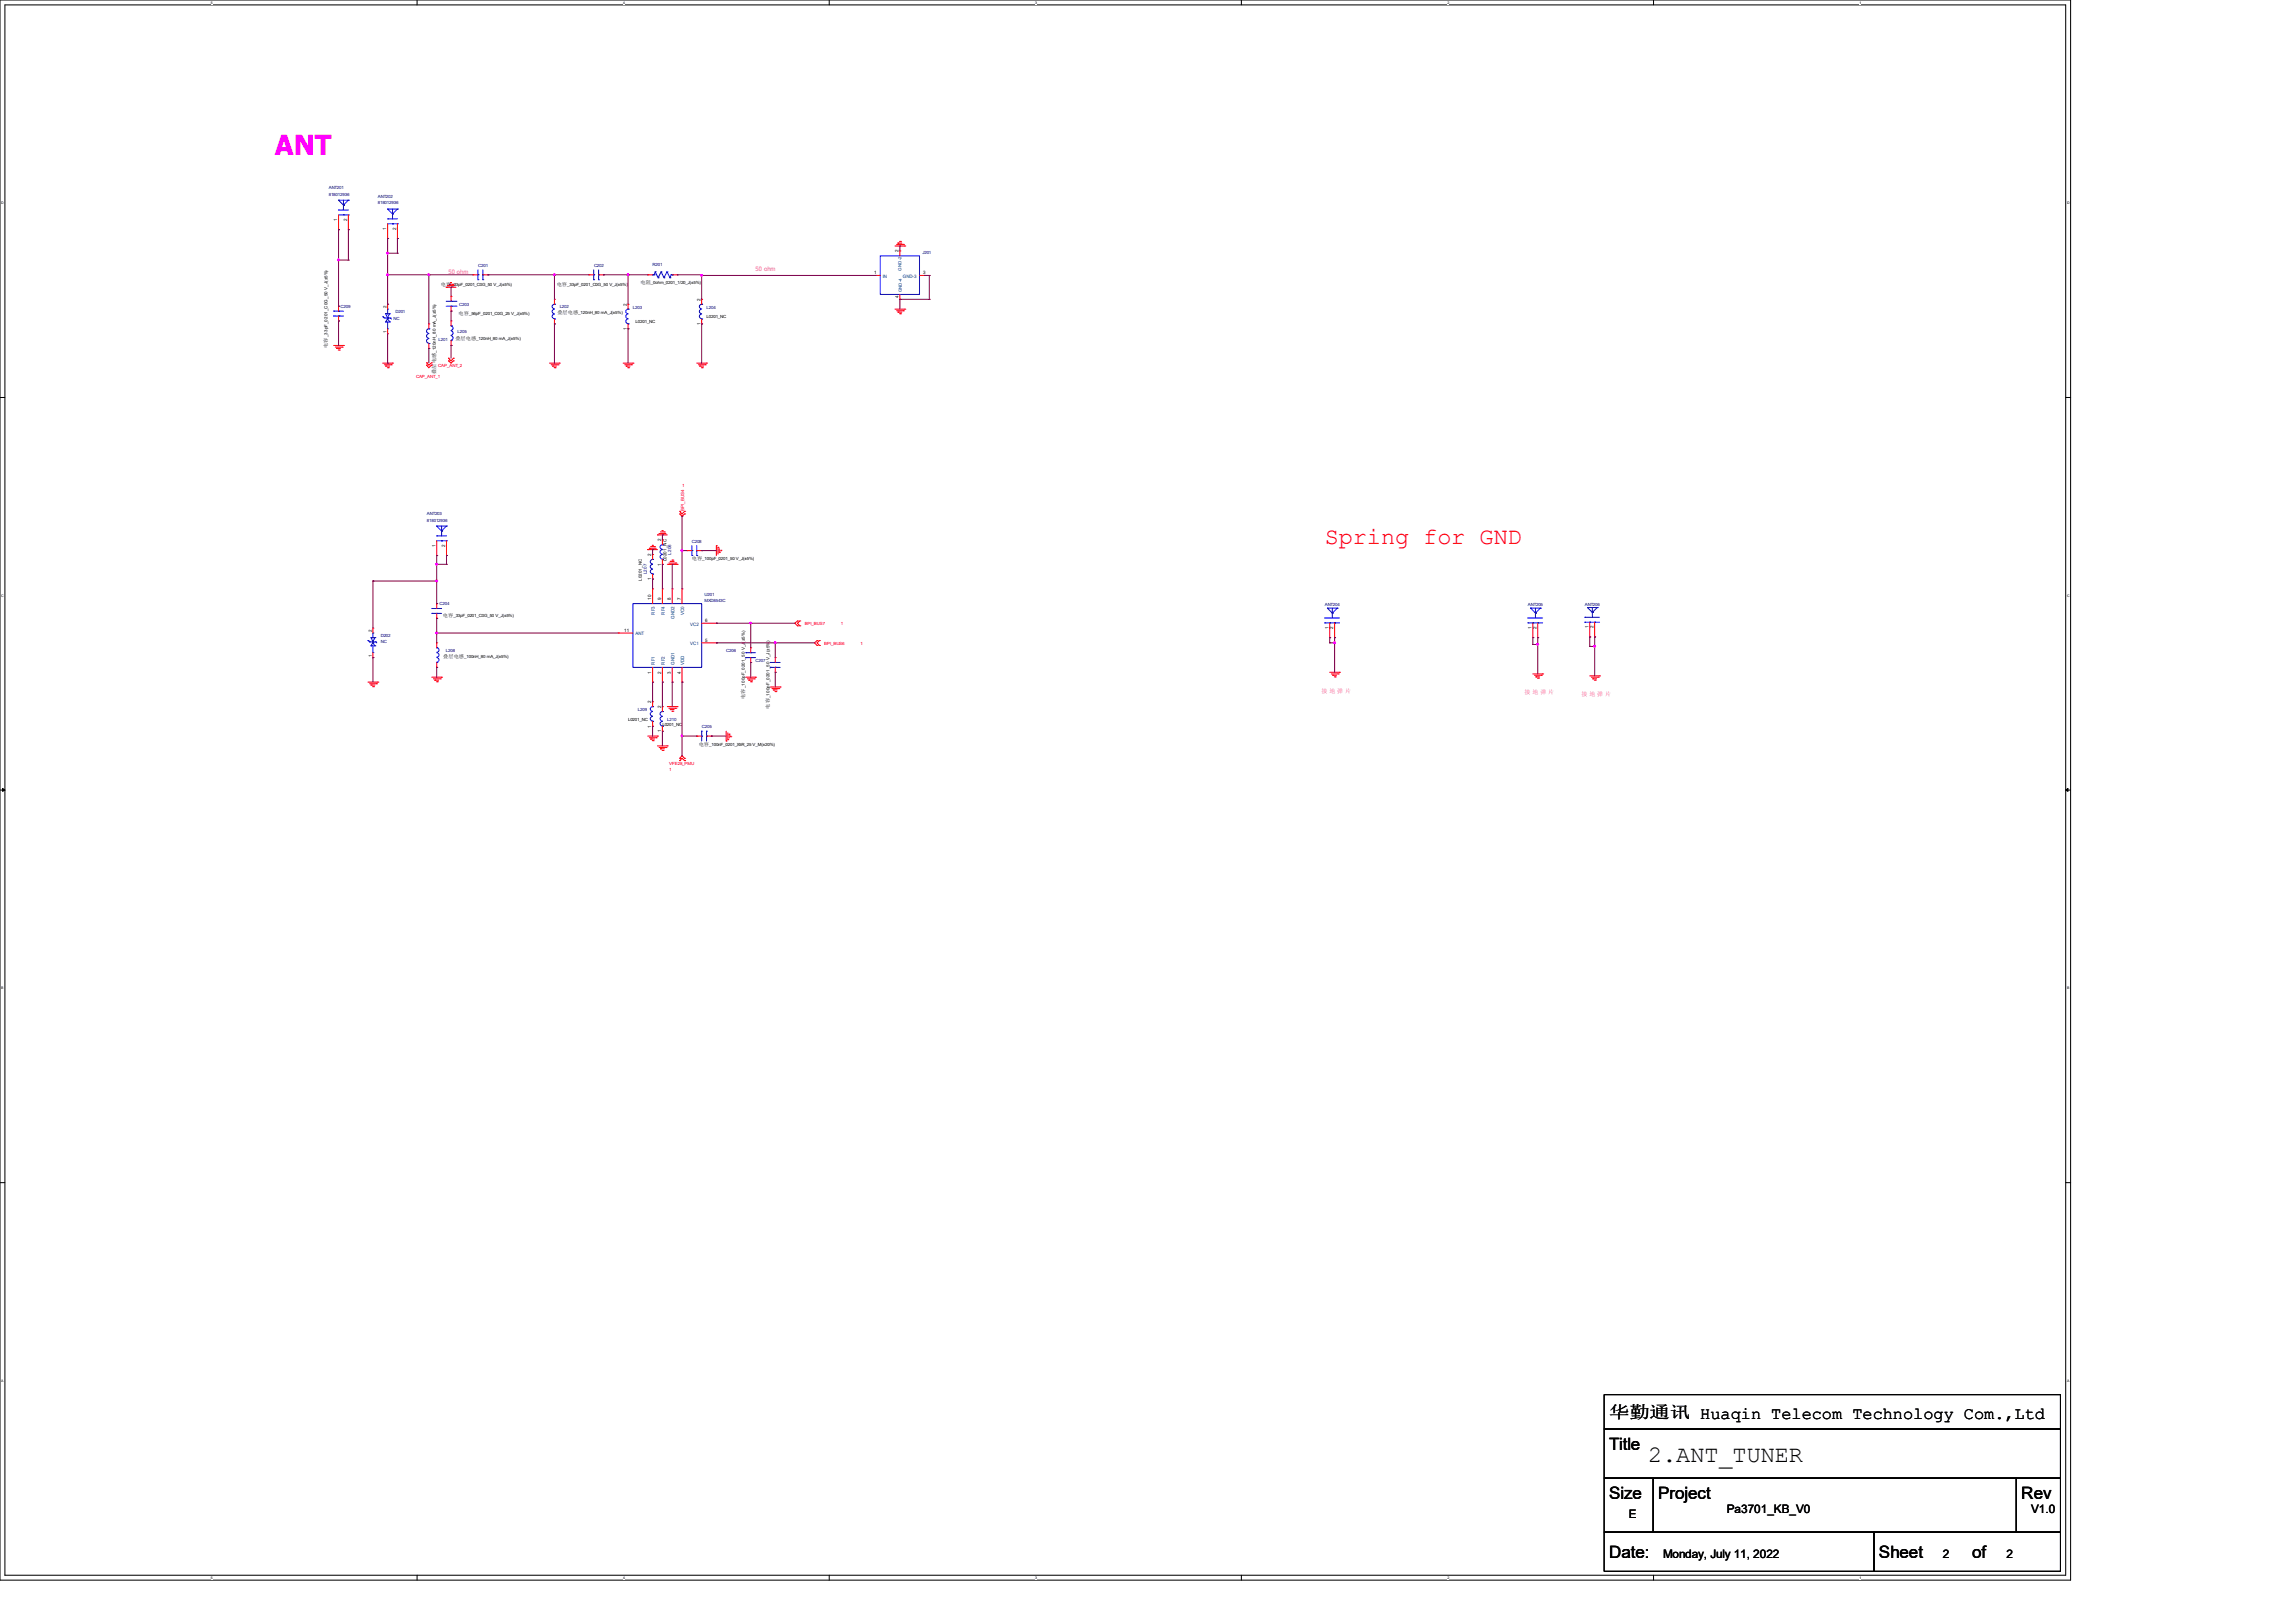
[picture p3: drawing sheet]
<svg xmlns="http://www.w3.org/2000/svg" width="297mm" height="210mm" viewBox="0 0 297 210" stroke-linecap="round" stroke-linejoin="round" font-family="sans-serif">
<defs><g id="words">
<text font-size="3.6" fill="#f0f" x="35.6" y="20.1">ANT</text>
<text font-size="3" fill="#f00" x="171.4" y="70.4">Spring for GND</text>
<text font-size="3" x="213.3" y="189.2">2.ANT_TUNER</text>
<g font-size="2.2">
<text x="208.2" y="183.6">华勤通讯 Huaqin Telecom Technology Com.,Ltd</text>
<text x="208.2" y="187.6">Title</text>
<text x="208.2" y="193.9">Size</text>
<text x="214.6" y="193.9">Project</text>
<text x="261.6" y="193.9">Rev</text>
<text x="208.2" y="201.5">Date:</text>
<text x="243.2" y="201.5">Sheet</text>
<text x="255.2" y="201.5">of</text>
</g>
<g font-size="1.5">
<text x="210.8" y="196.5">E</text>
<text x="223.5" y="195.8">Pa3701_KB_V0</text>
<text x="262.8" y="195.8">V1.0</text>
<text x="215.2" y="201.5">Monday, July 11, 2022</text>
<text x="251.4" y="201.5">2</text>
<text x="259.7" y="201.5">2</text>
</g>
<g font-size=".8" fill="#f0f">
<text x="58" y="35.5">50 ohm</text>
<text x="97.8" y="35.1">50 ohm</text>
<text x="171" y="89.6">接 地 弹 片</text>
<text x="197.3" y="89.8">接 地 弹 片</text>
<text x="204.7" y="90">接 地 弹 片</text>
</g>
<g font-size=".6" fill="#000080">
<text x="42.5" y="24.5">ANT201</text>
<text x="42.5" y="25.3">818012936</text>
<text x="48.9" y="25.7">ANT202</text>
<text x="48.9" y="26.5">818012936</text>
<text x="61.9" y="34.5">C201</text>
<text x="76.9" y="34.5">C202</text>
<text x="84.5" y="34.5">R201</text>
<text x="119.4" y="32.8">J201</text>
<text x="44.1" y="39.9">C209</text>
<text x="50.9" y="41.4">NC</text>
<text x="51.2" y="40.6">D201</text>
<text x="59.4" y="39.5">C203</text>
<text x="72.4" y="39.9">L202</text>
<text x="81.9" y="39.9">L203</text>
<text x="91.4" y="39.9">L204</text>
<text x="56.8" y="44.1">L201</text>
<text x="59.2" y="43.1">L205</text>
<text x="55.2" y="66.7">ANT203</text>
<text x="55.2" y="67.5">818012936</text>
<text x="86.9" y="71.8" transform="rotate(-90 86.9 71.8)">L206</text>
<text x="89.5" y="70.2">C208</text>
<text x="83.7" y="74.3" transform="rotate(-90 83.7 74.3)">L207</text>
<text x="91.2" y="77.1">U201</text>
<text x="91.2" y="77.9">MXD8543C</text>
<text x="49.3" y="82.5">D202</text>
<text x="49.3" y="83.2">NC</text>
<text x="56.9" y="78.3">C204</text>
<text x="171.4" y="78.4">ANT204</text>
<text x="197.7" y="78.4">ANT205</text>
<text x="205.1" y="78.4">ANT206</text>
<text x="57.7" y="84.4">L208</text>
<text x="94" y="84.4">C206</text>
<text x="97.8" y="85.6">C207</text>
<text x="82.5" y="92">L209</text>
<text x="86.4" y="93.3">L210</text>
<text x="90.8" y="94.2">C205</text>
</g>
<g font-size=".6">
<text x="43.6" y="28.6" transform="rotate(-90 43.6 28.6)">1</text>
<text x="44.9" y="28.6" transform="rotate(-90 44.9 28.6)">2</text>
<text x="50" y="29.8" transform="rotate(-90 50 29.8)">1</text>
<text x="51.3" y="29.8" transform="rotate(-90 51.3 29.8)">2</text>
<text x="113.1" y="35.5">1</text>
<text x="116.3" y="32.6" transform="rotate(-90 116.3 32.6)">2</text>
<text x="119.5" y="35.5">3</text>
<text x="50" y="39.9" transform="rotate(-90 50 39.9)">2</text>
<text x="57.1" y="37">电容</text>
<text x="58.4" y="37">_33pF_0201_C0G_50 V_J(±5%)</text>
<text x="59.4" y="40.8">电容</text>
<text x="60.7" y="40.8">_56pF_0201_C0G_25 V_J(±5%)</text>
<text x="72.1" y="37">电容</text>
<text x="72.1" y="40.7">叠层电感</text>
<text x="73.4" y="37">_33pF_0201_C0G_50 V_J(±5%)</text>
<text x="74.8" y="40.7">_120nH_80 mA_J(±5%)</text>
<text x="81.1" y="39.5" transform="rotate(-90 81.1 39.5)">2</text>
<text x="82.3" y="41.8">L0201_NC</text>
<text x="82.9" y="36.7">电阻</text>
<text x="84.2" y="36.7">_0ohm_0201_1/20_J(±5%)</text>
<text x="90.6" y="38.9" transform="rotate(-90 90.6 38.9)">2</text>
<text x="91.4" y="41.2">L0201_NC</text>
<text x="116.3" y="38.6" transform="rotate(-90 116.3 38.6)">4</text>
<text x="42.4" y="45" transform="rotate(-90 42.4 45)">电容</text>
<text x="42.4" y="43.6" transform="rotate(-90 42.4 43.6)">_33pF_0201_C0G_50 V_J(±5%)</text>
<text x="50" y="43.1" transform="rotate(-90 50 43.1)">1</text>
<text x="56.4" y="45.7" transform="rotate(-90 56.4 45.7)">_120nH_80 mA_J(±5%)</text>
<text x="58.9" y="43.9">叠层电感</text>
<text x="61.6" y="43.9">_120nH_80 mA_J(±5%)</text>
<text x="81.1" y="42.7" transform="rotate(-90 81.1 42.7)">1</text>
<text x="90.6" y="42.1" transform="rotate(-90 90.6 42.1)">1</text>
<text x="56.4" y="48.4" transform="rotate(-90 56.4 48.4)">叠层电感</text>
<text x="56.3" y="70.8" transform="rotate(-90 56.3 70.8)">1</text>
<text x="57.6" y="70.8" transform="rotate(-90 57.6 70.8)">2</text>
<text x="84.3" y="71.9" transform="rotate(-90 84.3 71.9)">2</text>
<text x="85.6" y="70" transform="rotate(-90 85.6 70)">2</text>
<text x="83.1" y="75.2" transform="rotate(-90 83.1 75.2)">L0201_NC</text>
<text x="84.3" y="77.6" transform="rotate(-90 84.3 77.6)">10</text>
<text x="84.3" y="75.1" transform="rotate(-90 84.3 75.1)">1</text>
<text x="85.6" y="77.6" transform="rotate(-90 85.6 77.6)">9</text>
<text x="85.6" y="73.2" transform="rotate(-90 85.6 73.2)">1</text>
<text x="86.2" y="72.6" transform="rotate(-90 86.2 72.6)">L0201_NC</text>
<text x="86.8" y="77.6" transform="rotate(-90 86.8 77.6)">8</text>
<text x="88.1" y="77.6" transform="rotate(-90 88.1 77.6)">7</text>
<text x="89.5" y="72.5">电容</text>
<text x="90.9" y="72.5">_100pF_0201_50 V_J(±5%)</text>
<text x="48.1" y="81.8" transform="rotate(-90 48.1 81.8)">2</text>
<text x="57.3" y="79.9">电容</text>
<text x="58.7" y="79.9">_33pF_0201_C0G_50 V_J(±5%)</text>
<text x="80.8" y="81.7">11</text>
<text x="91.3" y="83">5</text>
<text x="91.3" y="80.5">6</text>
<text x="171.9" y="81.4" transform="rotate(-90 171.9 81.4)">1</text>
<text x="172.6" y="81.4" transform="rotate(-90 172.6 81.4)">2</text>
<text x="198.2" y="81.4" transform="rotate(-90 198.2 81.4)">1</text>
<text x="198.8" y="81.4" transform="rotate(-90 198.8 81.4)">2</text>
<text x="205.6" y="81.3" transform="rotate(-90 205.6 81.3)">1</text>
<text x="206.2" y="81.3" transform="rotate(-90 206.2 81.3)">2</text>
<text x="48.1" y="85" transform="rotate(-90 48.1 85)">1</text>
<text x="57.4" y="85.1">叠层电感</text>
<text x="60.1" y="85.1">_100nH_80 mA_J(±5%)</text>
<text x="84.3" y="87.2" transform="rotate(-90 84.3 87.2)">1</text>
<text x="85.6" y="87.2" transform="rotate(-90 85.6 87.2)">2</text>
<text x="86.8" y="87.2" transform="rotate(-90 86.8 87.2)">3</text>
<text x="88.1" y="87.2" transform="rotate(-90 88.1 87.2)">4</text>
<text x="96.4" y="89.1" transform="rotate(-90 96.4 89.1)">_100pF_0201_50 V_J(±5%)</text>
<text x="81.3" y="93.3">L0201_NC</text>
<text x="84.3" y="94.1" transform="rotate(-90 84.3 94.1)">1</text>
<text x="84.3" y="91" transform="rotate(-90 84.3 91)">2</text>
<text x="85.6" y="94.8" transform="rotate(-90 85.6 94.8)">1</text>
<text x="85.6" y="91.6" transform="rotate(-90 85.6 91.6)">2</text>
<text x="85.7" y="93.9">L0201_NC</text>
<text x="96.4" y="90.4" transform="rotate(-90 96.4 90.4)">电容</text>
<text x="99.6" y="91.7" transform="rotate(-90 99.6 91.7)">电容</text>
<text x="99.6" y="90.3" transform="rotate(-90 99.6 90.3)">_100pF_0201_50 V_J(±5%)</text>
<text x="90.4" y="96.6">电容</text>
<text x="91.8" y="96.6">_100nF_0201_X5R_25 V_M(±20%)</text>
</g>
<g font-size=".6" fill="#004080">
<text x="114.3" y="35.9">IN</text>
<text x="116.7" y="35" transform="rotate(-90 116.7 35)">GND-2</text>
<text x="116.8" y="35.9">GND-3</text>
<text x="116.7" y="37.8" transform="rotate(-90 116.7 37.8)">GND-4</text>
<text x="82.3" y="82.2">ANT</text>
<text x="84.8" y="79.5" transform="rotate(-90 84.8 79.5)">RF3</text>
<text x="86" y="79.5" transform="rotate(-90 86 79.5)">RF4</text>
<text x="87.3" y="80.1" transform="rotate(-90 87.3 80.1)">GND2</text>
<text x="88.6" y="79.6" transform="rotate(-90 88.6 79.6)">VC0</text>
<text x="89.3" y="83.5">VC1</text>
<text x="89.3" y="80.9">VC2</text>
<text x="84.8" y="86" transform="rotate(-90 84.8 86)">RF1</text>
<text x="86" y="86" transform="rotate(-90 86 86)">RF2</text>
<text x="87.3" y="86" transform="rotate(-90 87.3 86)">GND1</text>
<text x="88.6" y="86" transform="rotate(-90 88.6 86)">VDD</text>
</g>
<g font-size=".6" fill="#f00">
<text x="56.7" y="47.5">CAP_ANT_2</text>
<text x="53.8" y="48.9">CAP_ANT_1</text>
<text x="88.3" y="63">1</text>
<text x="88.5" y="66.1" transform="rotate(-90 88.5 66.1)">BPI_BUS4</text>
<text x="104.1" y="80.9">BPI_BUS7</text>
<text x="106.7" y="83.4">BPI_BUS6</text>
<text x="108.8" y="80.9">1</text>
<text x="111.4" y="83.4">1</text>
<text x="86.6" y="99">VFE28_PMU</text>
<text x="86.6" y="99.7">1</text>
</g>
<g font-size=".5">
<text x="27.3" y=".5">5</text>
<text x="80.6" y=".5">4</text>
<text x="134" y=".5">3</text>
<text x="187.3" y=".5">2</text>
<text x="240.7" y=".5">1</text>
<text x=".2" y="26.4">D</text>
<text x="267.5" y="26.4">D</text>
<text x=".2" y="77.2">C</text>
<text x="267.5" y="77.2">C</text>
<text x=".2" y="128">B</text>
<text x="267.5" y="128">B</text>
<text x=".2" y="178.8">A</text>
<text x="267.5" y="178.8">A</text>
<text x="27.3" y="204.3">5</text>
<text x="80.6" y="204.3">4</text>
<text x="134" y="204.3">3</text>
<text x="187.3" y="204.3">2</text>
<text x="240.7" y="204.3">1</text>
</g>
</g></defs>
<path d="M0 0h268v204.5h-268zM.6 .6h266.7v203.2h-266.7z" fill="none" stroke="#000" stroke-width=".13"/>
<g fill="#fff">
<path d="M27.3 .1h.2v.5h-.2z"/>
<path d="M27.3 203.9h.2v.5h-.2z"/>
</g>
<path d="M54 0v.6M54 203.8v.7" fill="none" stroke="#000" stroke-width=".13"/>
<g fill="#fff">
<path d="M80.6 .1h.3v.5h-.3z"/>
<path d="M80.6 203.9h.3v.5h-.3z"/>
</g>
<path d="M107.3 0v.6M107.3 203.8v.7" fill="none" stroke="#000" stroke-width=".13"/>
<g fill="#fff">
<path d="M134 .1h.2v.5h-.2z"/>
<path d="M134 203.9h.2v.5h-.2z"/>
</g>
<path d="M160.7 0v.6M160.7 203.8v.7" fill="none" stroke="#000" stroke-width=".13"/>
<g fill="#fff">
<path d="M187.3 .1h.2v.5h-.2z"/>
<path d="M187.3 203.9h.2v.5h-.2z"/>
</g>
<path d="M214 0v.6M214 203.8v.7" fill="none" stroke="#000" stroke-width=".13"/>
<g fill="#fff">
<path d="M240.7 .1h.2v.5h-.2z"/>
<path d="M240.7 203.9h.2v.5h-.2z"/>
<path d="M.2 26h.3v.5h-.3z"/>
<path d="M267.5 26h.3v.5h-.3z"/>
<path d="M.2 76.8h.3v.5h-.3z"/>
<path d="M267.5 76.8h.3v.5h-.3z"/>
</g>
<path d="M0 51.4h.6M267.3 51.4h.7" fill="none" stroke="#000" stroke-width=".13"/>
<g fill="#fff">
<path d="M.2 127.6h.2v.5h-.2z"/>
<path d="M267.5 127.6h.3v.5h-.3z"/>
</g>
<path d="M0 102.2h.6M267.3 102.2h.7" fill="none" stroke="#000" stroke-width=".13"/>
<path d="M.3 102l.3 .2-.3 .2zM267.3 102.2l.3-.2v.4z" fill="#000" stroke="#000" stroke-width=".13"/>
<g fill="#fff">
<path d="M.2 178.4h.3v.5h-.3z"/>
<path d="M267.5 178.4h.3v.5h-.3z"/>
</g>
<path d="M0 153h.6M267.3 153h.7M207.6 184.9h59.1v6.4h-59.1zM207.6 180.5h59.1v4.4h-59.1zM207.6 191.3h6.4v6.9h-6.4zM207.6 198.2h34.9v5.1h-34.9zM214 191.3h46.9v6.9h-46.9zM242.5 198.2h24.2v5.1h-24.2zM260.9 191.3h5.8v6.9h-5.8z" fill="none" stroke="#000" stroke-width=".13"/>
<g fill="none" stroke="#f00" stroke-width=".13">
<path d="M43.8 29.7h.1M43.8 39.6h.1M43.8 27.8v1.9M43.8 39.6v.7M45.1 29.7h.1M45.1 27.8v1.9M50.2 39.4h.1M50.2 30.9h.1M50.2 29v1.9M50.2 39.4v.6M51.4 30.9h.1M51.4 29v1.9"/>
<path d="M57.7 37.2h.1M57.7 37.2h1.3M57.9 37h.1M57.9 37h.9M58.1 36.8h.5M58.3 36.6h.1M58.4 38.4h.1M58.4 38.4v.6M58.4 39.6v.7M58.6 36.8h.1M61.2 35.6h.1M61.2 35.6h.6"/>
<path d="M62.5 35.6h.6M63.1 35.6h.1M71.8 38.7h.1M71.8 38.7v.7M76.2 35.6h.1M76.2 35.6h.6M77.5 35.6h.6M78.1 35.6h.1M81.3 39.4h.1M81.3 39.4v.6M83.8 35.6h.1M83.8 35.6h.7"/>
<path d="M87 35.6h.6M87.6 35.6h.1M90.8 38.7h.1M90.8 38.7v.7M113.3 35.6h.1M113.3 35.6h.6M115.8 31.8h1.3M116 31.6h.9M116.2 31.5h.1M116.2 31.5h.5M116.4 31.2h.1M116.5 38.7h.1"/>
<path d="M116.5 32.5h.1M116.5 32.5v.6M116.5 38.1v.6M116.5 31.2h.1M116.9 31.6h.1M117.1 31.8h.1M119 35.6h.6M119.6 35.6h.1M43.2 44.7h1.2M43.4 44.9h.9M43.6 45.1h.1M43.6 45.1h.5"/>
<path d="M43.8 45.3h.1M43.8 41.5h.1M43.8 40.9v.6M43.9 45.3h.1M44.3 44.9h.1M44.4 44.7h.1M49.5 47h1.3M49.7 47.2h.9M49.9 47.4h.1M49.9 47.4h.5M50.1 47.6h.1M50.2 43.2h.1"/>
<path d="M50.2 42.5v.7M50.2 47.6h.1M50.6 47.2h.1M50.8 47h.1M55.2 47.2h.1M55.2 46.9h.1M55.2 47.2l.3 .4 .3-.4M55.2 46.9l.3 .3 .3-.3M55.5 41.9h.1M55.5 45.1h.1M55.5 41.9v.6M55.5 44.4v.7"/>
<path d="M55.8 47.2h.1M55.8 46.9h.1M58 46.7h.1M58 46.4h.1M58 46.7l.4 .3 .3-.3M58 46.4l.4 .3 .3-.3M58.4 41.5h.1M58.4 44.7h.1M58.4 40.3h.1M58.4 41.5v.7M58.4 44.1v.6M58.7 46.7h.1"/>
<path d="M58.7 46.4h.1M71.1 47h1.3M71.3 47.2h.9M71.5 47.4h.1M71.5 47.4h.5M71.7 47.6h.1M71.8 41.9h.1M71.8 41.3v.6M71.8 47.6h.1M72.2 47.2h.1M72.4 47h.1M80.6 47h1.3"/>
<path d="M80.9 47.2h.8M81 47.4h.1M81 47.4h.5M81.2 47.6h.2M81.3 42.5h.1M81.3 41.9v.6M81.4 47.6h.1M81.7 47.2h.1M81.9 47h.1M90.2 47h1.2M90.4 47.2h.9M90.6 47.4h.1"/>
<path d="M90.6 47.4h.5M90.8 47.6h.1M90.8 41.9h.1M90.8 41.3v.6M90.9 47.6h.1M91.3 47.2h.1M91.4 47h.1M115.8 40h1.3M116 40.2h.9M116.2 40.4h.1M116.2 40.4h.5M116.4 40.6h.1"/>
<path d="M116.5 40.6h.1M116.9 40.2h.1M117.1 40h.1M56.5 78.1h.1M56.5 71.9h.1M56.5 70v1.9M56.5 78.1v.6M56.5 79.4v.6M57.8 71.9h.1M57.8 70v1.9M83.8 71.1h.1M83.8 71.1h1.3"/>
<path d="M84 71h.1M84 71h.9M84.2 70.7h.5M84.4 70.6h.1M84.5 76.2h.1M84.5 74.9h.1M84.5 71.8h.1M84.5 71.8v.6M84.5 74.3v.6M84.5 76.2v1.9M84.7 70.7h.1M85.1 69.2h.1"/>
<path d="M85.1 69.2h1.3M85.3 69h.1M85.3 69h.9M85.5 68.8h.5M85.7 68.7h.1M85.7 76.2h.1M85.7 73h.1M85.7 69.8h.1M85.7 69.8v.7M85.7 72.4v.6M85.7 76.2v1.9M86 68.8h.1"/>
<path d="M86.4 73h1.2M86.6 72.9h.9M86.7 72.6h.1M86.7 72.6h.5M87 72.5h.1M87 76.2h.1M87 76.2v1.9M87.1 72.5h.1M87.5 72.9h.1M87.6 73h.1M88 66.5h.1M88 66.2h.1"/>
<path d="M88 66.5l.3 .3 .3-.3M88 66.2l.3 .3 .3-.3M88.3 76.2h.1M88.3 76.2v1.9M88.6 66.5h.1M88.6 66.2h.1M88.9 71.2h.1M88.9 71.2h.6M90.2 71.2h.6M90.8 71.2h.1M92.7 70.6h.1M92.7 70.6v1.3"/>
<path d="M92.9 70.8h.1M92.9 70.8v.9M93.1 71.5h.1M93.1 71v.5M93.3 71.2h.1M93.3 71.2v.1M47.6 88.3h1.3M47.8 88.5h.9M48 88.6h.1M48 88.6h.5M48.2 88.9h.1M48.3 85.1h.1"/>
<path d="M48.3 81.3h.1M48.3 81.3v.6M48.3 84.5v.6M48.3 88.9h.1M48.7 88.5h.1M48.9 88.3h.1M55.9 87.6h1.2M56.1 87.8h.9M56.3 88h.1M56.3 88h.5M56.5 88.2h.1M56.5 80h.1"/>
<path d="M56.5 83.2h.1M56.5 86.4h.1M56.5 83.2v.6M56.5 85.7v.7M56.6 88.2h.1M57 87.8h.1M57.1 87.6h.1M80 81.9h.1M80 81.9h1.9M83.8 95.2h1.3M84 95.5h.9M84.2 95.6h.1"/>
<path d="M84.2 95.6h.5M84.4 95.8h.1M84.5 88.3h.1M84.5 94h.1M84.5 90.8h.1M84.5 86.4v1.9M84.5 90.8v.6M84.5 93.3v.7M84.5 95.8h.1M84.9 95.5h.1M85.1 95.2h.1M85.1 96.5h1.3"/>
<path d="M85.3 96.7h.9M85.5 96.9h.1M85.5 96.9h.5M85.7 97.1h.1M85.7 88.3h.1M85.7 94.6h.1M85.7 91.4h.1M85.7 86.4v1.9M85.7 91.4v.7M85.7 94v.6M85.8 97.1h.1M86.2 96.7h.1"/>
<path d="M86.4 96.5h.1M86.4 91.4h1.2M86.6 91.7h.9M86.7 91.8h.1M86.7 91.8h.5M87 92h.1M87 88.3h.1M87 86.4v1.9M87.1 92h.1M87.5 91.7h.1M87.6 91.4h.1M88 98.1h.1"/>
<path d="M88 98.4h.1M88 98.1l.3-.3 .3 .3M88 98.4l.3-.3 .3 .3M88.3 88.3h.1M88.3 86.4v1.9M88.6 98.1h.1M88.6 98.4h.1M90.2 95.2h.1M90.2 95.2h.6M90.8 83.2h1.9M90.8 80.6h1.9M91.4 95.2h.7"/>
<path d="M92.1 95.2h.1M92.7 83.2h.1M92.7 80.6h.1M94 95.9h.1M94 94.6v1.3M94.2 95.7h.1M94.2 94.8v.9M94.4 95h.1M94.4 95v.5M94.6 95.3h.1M94.6 95.2v.1M96.5 87.6h1.3"/>
<path d="M96.7 87.8h.9M96.9 88h.1M96.9 88h.5M97.1 88.2h.1M97.2 85.7h.1M97.2 83.8h.1M97.2 83.8v.7M97.2 85.1v.6M97.2 88.2h.1M97.6 87.8h.1M97.8 87.6h.1M99.7 88.9h1.3"/>
<path d="M99.9 89.1h.9M100.1 89.3h.1M100.1 89.3h.5M100.3 89.5h.1M100.3 87h.1M100.3 85.1h.1M100.3 85.1v.6M100.3 86.4v.6M100.4 89.5h.1M100.8 89.1h.1M101 88.9h.1M103.2 81h.1"/>
<path d="M103.2 80.3h.1M103.2 80.3l-.3 .3 .3 .4M103.5 80.3h.1M103.5 81h.1M103.5 80.3l-.3 .3 .3 .4M105.7 83.5h.1M105.7 82.9h.1M105.7 82.9l-.3 .3 .3 .3M106 82.9h.1M106 83.5h.1M106 82.9l-.3 .3 .3 .3M172.1 82.5h.1"/>
<path d="M172.1 87h1.3M172.1 80.6v1.9M172.3 87.2h.9M172.5 87.4h.1M172.5 87.4h.5M172.7 87.6h.1M172.7 82.5h.1M172.7 80.6v1.9M172.8 87.6h.1M173.2 87.2h.1M173.4 87h.1M198.4 82.5h.1"/>
<path d="M198.4 87.2h1.2M198.4 80.6v1.9M198.6 87.4h.9M198.8 87.6h.1M198.8 87.6h.5M199 87.8h.1M199 82.5h.1M199 80.6v1.9M199.1 87.8h.1M199.5 87.4h.1M199.6 87.2h.1M205.7 82.4h.1"/>
<path d="M205.7 87.5h1.3M205.7 80.5v1.9M206 87.6h.8M206.1 87.8h.1M206.1 87.8h.5M206.3 88h.2M206.4 82.4h.1M206.4 80.5v1.9M206.5 88h.1M206.8 87.6h.1M207 87.5h.1"/>
</g>
<g fill="none" stroke="#00f" stroke-width=".13">
<path d="M43.8 25.9h.1M43.8 27.2h.1M43.8 25.9h1.3M43.8 25.9l.6 .6M43.8 27.2h1.3M43.8 27.8h1.3M44.4 27.8h.1M44.4 26.5h.1M44.4 25.9v1.3M45.1 25.9h.1M45.1 27.8h.1M45.1 25.9l-.7 .6"/>
<path d="M50.2 27.1h.1M50.2 28.3h.1M50.2 27.1h1.2M50.2 27.1l.6 .6M50.2 28.3h1.2M50.2 29h1.2M50.8 29h.1M50.8 27.7h.1M50.8 27.1v1.2M51.4 27.1h.1M51.4 29h.1M51.4 27.1l-.6 .6"/>
<path d="M57.7 39.6h1.3M57.7 39h1.3M58.4 39.6h.1M58.4 39h.1M59 39.6h.1M59 39h.1M61.8 35.6h.1M61.8 36.2h.1M61.8 34.9v1.3M62.5 36.2h.1M62.5 35.6h.1M62.5 34.9v1.3"/>
<path d="M71.8 39.4h.1M71.8 39.4a.3 .3 0 0 0-.3 .3 .3 .3 0 0 0 .3 .3M76.8 35.6h.1M76.8 36.2h.1M76.8 34.9v1.3M77.5 36.2h.1M77.5 35.6h.1M77.5 34.9v1.3M84.5 35.6h.1M84.5 35.6h.2M84.7 35.6h.1M84.8 35.2h.1"/>
<path d="M84.8 35.2l-.1 .4M84.8 35.2l.4 .7M85.2 35.9h.1M85.6 35.2h.1M85.6 35.2l-.4 .7M85.6 35.2l.3 .7M85.9 35.9h.1M86.3 35.2h.1M86.3 35.2l-.4 .7M86.3 35.2l.4 .7M86.7 35.9h.1M86.9 35.6h.1"/>
<path d="M86.9 35.6l-.2 .3M87 35.6h.1M90.8 39.4h.1M90.8 39.4a.3 .3 0 0 0-.3 .3 .3 .3 0 0 0 .3 .3M113.9 33.1h5.1v5h-5.1zM43.2 40.3h.1M43.2 40.9h.1M43.2 40.3h1.2M43.2 40.9h1.2M43.8 40.3h.1M43.8 40.9h.1M49.5 41h.1"/>
<path d="M49.5 41l.2 .1M49.7 41.1h.1M49.7 41.1h.8M49.9 40.6h.1M49.9 41.7h.1M49.9 40.6l.3 .5M49.9 40.6h.5M49.9 41.7h.5M50.2 40h.1M50.2 42.5h.1M50.2 41.1h.1M50.2 41.2h.1"/>
<path d="M50.2 40v.6M50.2 41.1v.3M50.2 41.7v.8M50.2 41.2l-.3 .5M50.2 41.2l.2 .5M50.4 40.6h.1M50.4 41.7h.1M50.4 40.6l-.2 .5M50.5 41.1h.1M50.5 41.1l.2 .2M55.5 42.5a.3 .3 0 0 0-.3 .3 .3 .3 0 0 0 .3 .3M55.5 43.2a.3 .3 0 0 0-.3 .3 .3 .3 0 0 0 .3 .3"/>
<path d="M55.5 43.8a.3 .3 0 0 0-.3 .3 .3 .3 0 0 0 .3 .3M55.5 44.4h.1M55.5 42.5h.1M58.4 44.1h.1M58.4 42.2h.1M58.4 42.2a.3 .3 0 0 1 .2 .3 .3 .3 0 0 1-.2 .3M58.4 42.8a.3 .3 0 0 1 .2 .3 .3 .3 0 0 1-.2 .3M58.4 43.4a.3 .3 0 0 1 .2 .3 .3 .3 0 0 1-.2 .3M71.8 41.3h.1M71.8 40.6a.3 .3 0 0 0-.3 .3 .3 .3 0 0 0 .3 .3M71.8 40a.3 .3 0 0 0-.3 .3 .3 .3 0 0 0 .3 .3M81.3 40h.1"/>
<path d="M81.3 41.9h.1M81.3 41.3a.3 .3 0 0 0-.3 .3 .3 .3 0 0 0 .3 .3M81.3 40.6a.3 .3 0 0 0-.3 .3 .3 .3 0 0 0 .3 .3M81.3 40a.3 .3 0 0 0-.3 .3 .3 .3 0 0 0 .3 .3M90.8 41.3h.1M90.8 40.6a.3 .3 0 0 0-.3 .3 .3 .3 0 0 0 .3 .3M90.8 40a.3 .3 0 0 0-.3 .3 .3 .3 0 0 0 .3 .3M55.9 78.7h.1M55.9 79.4h.1M55.9 78.7h1.2M55.9 79.4h1.2M56.5 78.7h.1"/>
<path d="M56.5 79.4h.1M56.5 68.1h.1M56.5 69.3h.1M56.5 68.1h1.3M56.5 68.1l.6 .6M56.5 69.3h1.3M56.5 70h1.3M57.1 70h.1M57.1 68.7h.1M57.1 68.1v1.2M57.8 68.1h.1M57.8 70h.1"/>
<path d="M57.8 68.1l-.7 .6M81.9 78.1h8.9v8.3h-8.9zM84.5 72.4h.1M84.5 74.3h.1M84.5 73.7a.3 .3 0 0 0-.3 .3 .3 .3 0 0 0 .3 .3M84.5 73a.3 .3 0 0 0-.3 .3 .3 .3 0 0 0 .3 .3M84.5 72.4a.3 .3 0 0 0-.3 .3 .3 .3 0 0 0 .3 .3M85.7 70.5h.1M85.7 72.4h.1M85.7 71.8a.3 .3 0 0 0-.3 .3 .3 .3 0 0 0 .3 .2M85.7 71.1a.3 .3 0 0 0-.3 .3 .3 .3 0 0 0 .3 .3M85.7 70.5a.3 .3 0 0 0-.3 .3 .3 .3 0 0 0 .3 .3"/>
<path d="M89.5 71.9h.1M89.5 71.2h.1M89.5 70.6v1.3M90.2 71.2h.1M90.2 71.9h.1M90.2 70.6v1.3M171.4 80h.1M171.4 80h2M171.8 78.7h.1M171.8 78.7h1.3M171.8 78.7l.6 .6M172.4 79.3h.1"/>
<path d="M172.4 78.7v1.3M173.1 78.7h.1M173.1 78.7l-.7 .6M197.7 80h.1M197.7 80h1.9M198.1 78.7h.1M198.1 78.7h1.2M198.1 78.7l.6 .6M198.7 79.3h.1M198.7 78.7v1.3M199.3 78.7h.1M199.3 78.7l-.6 .6"/>
<path d="M205.1 79.9h.1M205.1 79.9h1.9M205.4 78.6h.1M205.4 78.6h1.3M205.4 78.6l.7 .6M206.1 79.2h.1M206.1 78.6v1.3M206.7 78.6h.1M206.7 78.6l-.6 .6M47.6 82.9h.1M47.6 82.9l.2 .2M47.8 83.1h.1"/>
<path d="M47.8 83.1h.8M48 82.5h.1M48 83.6h.1M48 82.5l.3 .5M48 82.5h.5M48 83.6h.5M48.3 81.9h.1M48.3 84.5h.1M48.3 83h.1M48.3 83.1h.1M48.3 81.9v.6M48.3 83v.3"/>
<path d="M48.3 83.6v.9M48.3 83.1l-.3 .5M48.3 83.1l.2 .5M48.5 82.5h.1M48.5 83.6h.1M48.5 82.5l-.2 .5M48.6 83.1h.1M48.6 83.1l.2 .1M56.5 85.7h.1M56.5 83.8h.1M56.5 83.8a.3 .3 0 0 1 .3 .3 .3 .3 0 0 1-.3 .3M56.5 84.5a.3 .3 0 0 1 .3 .3 .3 .3 0 0 1-.3 .2"/>
<path d="M56.5 85.1a.3 .3 0 0 1 .3 .3 .3 .3 0 0 1-.3 .3M84.5 91.4h.1M84.5 93.3h.1M84.5 92.7a.3 .3 0 0 0-.3 .3 .3 .3 0 0 0 .3 .3M84.5 92.1a.3 .3 0 0 0-.3 .3 .3 .3 0 0 0 .3 .3M84.5 91.4a.3 .3 0 0 0-.3 .3 .3 .3 0 0 0 .3 .3M85.7 92.1h.1M85.7 94h.1M85.7 93.3a.3 .3 0 0 0-.3 .3 .3 .3 0 0 0 .3 .3M85.7 92.7a.3 .3 0 0 0-.3 .3 .3 .3 0 0 0 .3 .3M85.7 92.1a.3 .3 0 0 0-.3 .3 .3 .3 0 0 0 .3 .3M90.8 94.6h.1"/>
<path d="M90.8 95.2h.1M90.8 94.6v1.3M91.4 95.2h.1M91.4 94.6h.1M91.4 94.6v1.3M96.5 85.1h.1M96.5 84.5h.1M96.5 85.1h1.3M96.5 84.5h1.3M97.2 85.1h.1M97.2 84.5h.1M99.7 86.4h.1"/>
<path d="M99.7 85.7h.1M99.7 86.4h1.3M99.7 85.7h1.3M100.3 86.4h.1M100.3 85.7h.1M171.4 80.6h.1M171.4 80.6h2M172.1 80.6h.1M172.7 80.6h.1M197.7 80.6h.1M197.7 80.6h1.9M198.4 80.6h.1"/>
<path d="M199 80.6h.1M205.1 80.5h.1M205.1 80.5h1.9M205.7 80.5h.1M206.4 80.5h.1"/>
</g>
<g fill="none" stroke="#800040" stroke-width=".13">
<path d="M43.8 29.7h.1M43.8 39.6h.1M43.8 29.7v9.9M43.8 33.7h1.3M45.1 29.7h.1M45.1 33.7h.1M45.1 29.7v4M50.2 39.4h.1M50.2 30.9h.1M50.2 32.8h.1M50.2 30.9v8.5M50.2 35.6h11"/>
<path d="M50.2 32.8h1.2M51.4 30.9h.1M51.4 32.8h.1M51.4 30.9v1.9M55.5 35.6h.1M55.5 35.6v6.3M58.4 37.2h.1M58.4 37.2v1.2M63.1 35.6h.1M63.1 35.6h13.1M71.8 35.6h.1M71.8 35.6v3.1"/>
<path d="M78.1 35.6h.1M78.1 35.6h5.7M81.3 35.6h.1M81.3 35.6v3.8M87.6 35.6h.1M87.6 35.6h3.2v3.1M90.8 35.6h.1M90.8 35.6h22.5M113.3 35.6h.1M116.5 38.7h.1M116.5 31.8h.1M116.5 31.8v.7"/>
<path d="M116.5 38.7v1.3M116.5 38.7h3.8M119.6 35.6h.1M119.6 35.6h.7M120.3 35.6h.1M120.3 38.7h.1M120.3 35.6v3.1M43.8 41.5h.1M43.8 41.5v3.2M50.2 47h.1M50.2 43.2v3.8M55.5 45.1h.1"/>
<path d="M55.5 45.1v1.8M58.4 40.3h.1M58.4 44.7h.1M58.4 40.3v1.2M58.4 44.7v1.7M71.8 41.9h.1M71.8 41.9v5.1M81.3 42.5h.1M81.3 42.5v4.5M90.8 41.9h.1M90.8 41.9v5.1M48.3 75.2h.1"/>
<path d="M48.3 75.2v6.1M48.3 75.2h8.2M56.5 71.9h.1M56.5 78.1h.1M56.5 75.2h.1M56.5 71.9v6.2M56.5 73h1.3M57.8 71.9h.1M57.8 73h.1M57.8 71.9v1.1M84.5 74.9h.1M84.5 71.1h.1"/>
<path d="M84.5 71.1v.7M84.5 74.9v1.3M85.7 69.2h.1M85.7 73h.1M85.7 69.2v.6M85.7 73v3.2M87 73h.1M87 73v3.2M88.3 71.2h.1M88.3 66.8h.1M88.3 66.8v9.4M88.3 71.2h.6"/>
<path d="M90.8 71.2h.1M90.8 71.2h1.9M48.3 85.1h.1M48.3 85.1v3.2M56.5 81.9h.1M56.5 80h.1M56.5 86.4h.1M56.5 81.9h23.5M56.5 80v3.2M56.5 86.4v1.2M84.5 94h.1M84.5 88.3h.1"/>
<path d="M84.5 88.3v2.5M84.5 94v1.2M85.7 94.6h.1M85.7 88.3h.1M85.7 88.3v3.1M85.7 94.6v1.9M87 88.3h.1M87 88.3v3.1M88.3 95.2h.1M88.3 88.3h.1M88.3 95.2h1.9M88.3 88.3v9.5"/>
<path d="M92.1 95.2h.1M92.1 95.2h1.9M92.7 80.6h.1M92.7 83.2h.1M92.7 80.6h10.2M92.7 83.2h12.7M97.2 85.7h.1M97.2 80.6h.1M97.2 80.6v3.2M97.2 85.7v1.9M100.3 87h.1M100.3 83.2h.1"/>
<path d="M100.3 83.2v1.9M100.3 87v1.9M172.1 83.2h.1M172.1 82.5h.1M172.1 83.2h.6M172.1 82.5v.7M172.7 83.2h.1M172.7 82.5h.1M172.7 82.5v4.5M198.4 82.5h.1M198.4 83.4h.1M198.4 82.5v.9"/>
<path d="M198.4 83.4h.6M199 82.5h.1M199 83.4h.1M199 82.5v4.7M205.7 82.4h.1M205.7 83.7h.1M205.7 82.4v1.3M205.7 83.7h.7M206.4 82.4h.1M206.4 83.7h.1M206.4 82.4v5.1"/>
</g>
<g fill="#f0f" stroke="#f0f" stroke-width=".13">
<circle cx="50.1" cy="35.5" r=".11"/>
<circle cx="71.7" cy="35.5" r=".11"/>
<circle cx="55.5" cy="35.5" r=".11"/>
<circle cx="56.5" cy="81.9" r=".11"/>
<circle cx="97.1" cy="80.6" r=".11"/>
<circle cx="100.3" cy="83.2" r=".11"/>
<circle cx="81.3" cy="35.5" r=".11"/>
<circle cx="56.5" cy="75.2" r=".11"/>
<circle cx="172.7" cy="83.2" r=".11"/>
<circle cx="56.5" cy="73" r=".11"/>
<circle cx="90.8" cy="35.6" r=".11"/>
<circle cx="199" cy="83.4" r=".11"/>
<circle cx="206.4" cy="83.6" r=".11"/>
<circle cx="88.2" cy="95.2" r=".11"/>
<circle cx="88.2" cy="71.2" r=".11"/>
<circle cx="50.1" cy="32.7" r=".11"/>
<circle cx="43.8" cy="33.6" r=".11"/>
</g>
<use href="#words"/>
</svg>
